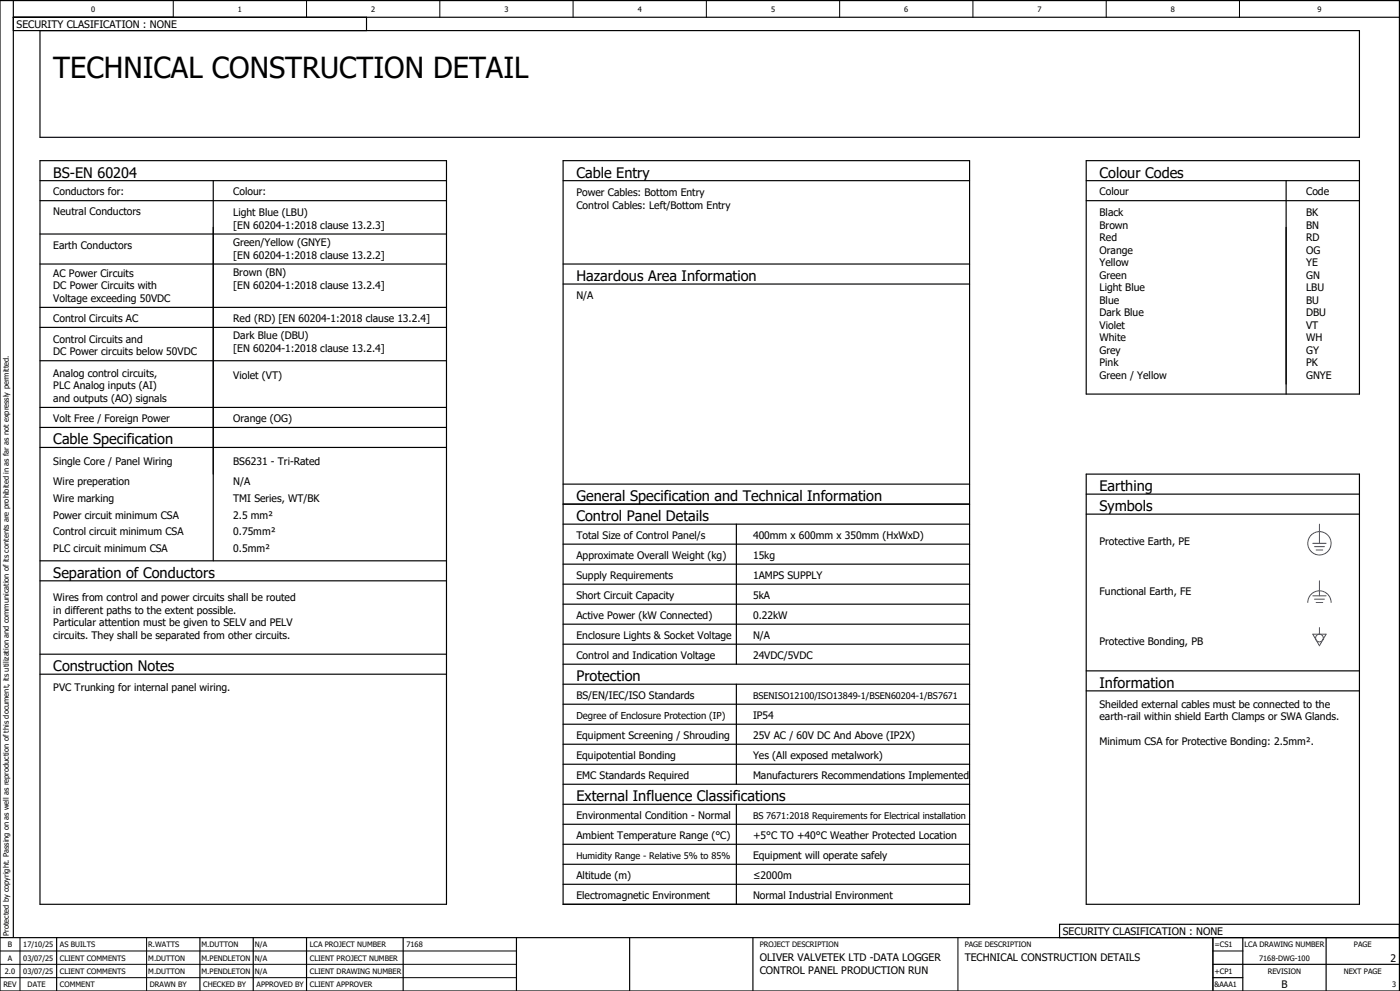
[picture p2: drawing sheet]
<svg xmlns="http://www.w3.org/2000/svg" width="420mm" height="297mm" viewBox="0 0 420 297" stroke-linecap="round" stroke-linejoin="round" font-family="sans-serif">
<defs><g id="words">
<text font-size="8.7" x="16" y="23.4">TECHNICAL CONSTRUCTION DETAIL</text>
<g font-size="4.3">
<text x="16" y="53.3">BS-EN 60204</text>
<text x="173" y="53.3">Cable Entry</text>
<text x="330" y="53.3">Colour Codes</text>
<text x="173" y="84.3">Hazardous Area Information</text>
<text x="16" y="133.3">Cable Specification</text>
<text x="330" y="147.3">Earthing</text>
<text x="173" y="150.3">General Specification and Technical Information</text>
<text x="330" y="153.3">Symbols</text>
<text x="173" y="156.3">Control Panel Details</text>
<text x="16" y="173.3">Separation of Conductors</text>
<text x="16" y="201.3">Construction Notes</text>
<text x="173" y="204.3">Protection</text>
<text x="330" y="206.3">Information</text>
<text x="173" y="240.3">External Influence Classifications</text>
</g>
<g font-size="3.1">
<text x="5" y="8.4">SECURITY CLASIFICATION : NONE</text>
<text x="16" y="58.5">Conductors for:</text>
<text x="70" y="58.5">Colour:</text>
<text x="173" y="58.8">Power Cables: Bottom Entry</text>
<text x="330" y="58.5">Colour</text>
<text x="392" y="58.5">Code</text>
<text x="16" y="64.5">Neutral Conductors</text>
<text x="70" y="64.8">Light Blue (LBU)</text>
<text x="173" y="62.5">Control Cables: Left/Bottom Entry</text>
<text x="330" y="64.8">Black</text>
<text x="392" y="64.8">BK</text>
<text x="70" y="68.5">[EN 60204-1:2018 clause 13.2.3]</text>
<text x="330" y="68.5">Brown</text>
<text x="392" y="68.5">BN</text>
<text x="16" y="74.5">Earth Conductors</text>
<text x="70" y="73.8">Green/Yellow (GNYE)</text>
<text x="70" y="77.5">[EN 60204-1:2018 clause 13.2.2]</text>
<text x="330" y="72.3">Red</text>
<text x="330" y="76">Orange</text>
<text x="392" y="72.3">RD</text>
<text x="392" y="76">OG</text>
<text x="16" y="83">AC Power Circuits</text>
<text x="70" y="82.8">Brown (BN)</text>
<text x="330" y="79.8">Yellow</text>
<text x="330" y="83.5">Green</text>
<text x="392" y="79.8">YE</text>
<text x="392" y="83.5">GN</text>
<text x="16" y="86.8">DC Power Circuits with</text>
<text x="70" y="86.5">[EN 60204-1:2018 clause 13.2.4]</text>
<text x="173" y="89.5">N/A</text>
<text x="330" y="87.3">Light Blue</text>
<text x="392" y="87.3">LBU</text>
<text x="16" y="90.5">Voltage exceeding 50VDC</text>
<text x="330" y="91">Blue</text>
<text x="330" y="94.8">Dark Blue</text>
<text x="392" y="91">BU</text>
<text x="392" y="94.8">DBU</text>
<text x="16" y="96.5">Control Circuits AC</text>
<text x="70" y="96.5">Red (RD) [EN 60204-1:2018 clause 13.2.4]</text>
<text x="70" y="101.8">Dark Blue (DBU)</text>
<text x="330" y="98.5">Violet</text>
<text x="392" y="98.5">VT</text>
<text x="16" y="102.8">Control Circuits and</text>
<text x="16" y="106.5">DC Power circuits below 50VDC</text>
<text x="70" y="105.5">[EN 60204-1:2018 clause 13.2.4]</text>
<text x="330" y="102.3">White</text>
<text x="330" y="106">Grey</text>
<text x="392" y="102.3">WH</text>
<text x="392" y="106">GY</text>
<text x="16" y="113">Analog control circuits,</text>
<text x="70" y="113.5">Violet (VT)</text>
<text x="330" y="109.8">Pink</text>
<text x="330" y="113.5">Green / Yellow</text>
<text x="392" y="109.8">PK</text>
<text x="392" y="113.5">GNYE</text>
<text x="16" y="116.8">PLC Analog inputs (AI)</text>
<text x="16" y="120.5">and outputs (AO) signals</text>
<text x="16" y="126.5">Volt Free / Foreign Power</text>
<text x="70" y="126.5">Orange (OG)</text>
<text x="16" y="139.5">Single Core / Panel Wiring</text>
<text x="70" y="139.5">BS6231 - Tri-Rated</text>
<text x="16" y="145.5">Wire preperation</text>
<text x="70" y="145.5">N/A</text>
<text x="16" y="150.5">Wire marking</text>
<text x="16" y="155.5">Power circuit minimum CSA</text>
<text x="70" y="150.5">TMI Series, WT/BK</text>
<text x="70" y="155.5">2.5 mm²</text>
<text x="16" y="160.5">Control circuit minimum CSA</text>
<text x="70" y="160.5">0.75mm²</text>
<text x="173" y="161.5">Total Size of Control Panel/s</text>
<text x="226" y="161.5">400mm x 600mm x 350mm (HxWxD)</text>
<text x="16" y="165.5">PLC circuit minimum CSA</text>
<text x="70" y="165.5">0.5mm²</text>
<text x="173" y="167.5">Approximate Overall Weight (kg)</text>
<text x="226" y="167.5">15kg</text>
<text x="330" y="163.5">Protective Earth, PE</text>
<text x="173" y="173.5">Supply Requirements</text>
<text x="226" y="173.5">1AMPS SUPPLY</text>
<text x="173" y="179.5">Short Circuit Capacity</text>
<text x="226" y="179.5">5kA</text>
<text x="330" y="178.5">Functional Earth, FE</text>
<text x="16" y="180.3">Wires from control and power circuits shall be routed</text>
<text x="16" y="184">in different paths to the extent possible.</text>
<text x="173" y="185.5">Active Power (kW Connected)</text>
<text x="226" y="185.5">0.22kW</text>
<text x="16" y="187.8">Particular attention must be given to SELV and PELV</text>
<text x="16" y="191.5">circuits. They shall be separated from other circuits.</text>
<text x="173" y="191.5">Enclosure Lights &amp; Socket Voltage</text>
<text x="226" y="191.5">N/A</text>
<text x="173" y="197.5">Control and Indication Voltage</text>
<text x="226" y="197.5">24VDC/5VDC</text>
<text x="330" y="193.5">Protective Bonding, PB</text>
<text x="16" y="207.3">PVC Trunking for internal panel wiring.</text>
<text x="173" y="209.5">BS/EN/IEC/ISO Standards</text>
<text x="226" y="215.5">IP54</text>
<text x="330" y="212.3">Sheilded external cables must be connected to the</text>
<text x="173" y="221.5">Equipment Screening / Shrouding</text>
<text x="226" y="221.5">25V AC / 60V DC And Above (IP2X)</text>
<text x="330" y="216">earth-rail within shield Earth Clamps or SWA Glands.</text>
<text x="173" y="227.5">Equipotential Bonding</text>
<text x="226" y="227.5">Yes (All exposed metalwork)</text>
<text x="330" y="223.5">Minimum CSA for Protective Bonding: 2.5mm².</text>
<text x="173" y="233.5">EMC Standards Required</text>
<text x="226" y="233.5">Manufacturers Recommendations Implemented</text>
<text x="173" y="245.5">Environmental Condition - Normal</text>
<text x="173" y="251.5">Ambient Temperature Range (°C)</text>
<text x="226" y="251.5">+5°C TO +40°C Weather Protected Location</text>
<text x="226" y="257.5">Equipment will operate safely</text>
<text x="173" y="263.5">Altitude (m)</text>
<text x="226" y="263.5">≤2000m</text>
<text x="173" y="269.5">Electromagnetic Environment</text>
<text x="226" y="269.5">Normal Industrial Environment</text>
<text x="319" y="280.4">SECURITY CLASIFICATION : NONE</text>
<text x="228" y="288.3">OLIVER VALVETEK LTD -DATA LOGGER</text>
<text x="228" y="292">CONTROL PANEL PRODUCTION RUN</text>
<text x="289.5" y="288.3">TECHNICAL CONSTRUCTION DETAILS</text>
<text x="417.3" y="288.4">2</text>
<text x="384.6" y="296.4">B</text>
</g>
<text font-size="2.9" x="173" y="215.6">Degree of Enclosure Protection (IP)</text>
<g font-size="2.7">
<text x="226" y="209.6">BSENISO12100/ISO13849-1/BSEN60204-1/BS7671</text>
<text x="226" y="245.6">BS 7671:2018 Requirements for Electrical installation</text>
<text x="173" y="257.6">Humidity Range - Relative 5% to 85%</text>
</g>
<g font-size="2.2">
<text x="27.4" y="3.7">0</text>
<text x="71.4" y="3.7">1</text>
<text x="111.4" y="3.7">2</text>
<text x="151.4" y="3.7">3</text>
<text x="191.4" y="3.7">4</text>
<text x="231.4" y="3.7">5</text>
<text x="271.4" y="3.6">6</text>
<text x="311.4" y="3.6">7</text>
<text x="351.4" y="3.6">8</text>
<text x="395.4" y="3.6">9</text>
<text x="2.7" y="280.7" transform="rotate(-90 2.7 280.7)">Protected by copyright. Passing on as well as reproduction of this document, its utilization and communication of its contents are prohibited in as far as not expressly permitted.</text>
<text x="2.3" y="284.1">B</text>
<text x="7" y="284.1">17/10/25</text>
<text x="18" y="284.1">AS BUILTS</text>
<text x="44.5" y="284.1">R.WATTS</text>
<text x="60.5" y="284.1">M.DUTTON</text>
<text x="76.5" y="284.1">N/A</text>
<text x="93" y="284.1">LCA PROJECT NUMBER</text>
<text x="122" y="284.1">7168</text>
<text x="228" y="284.1">PROJECT DESCRIPTION</text>
<text x="289.5" y="284.1">PAGE DESCRIPTION</text>
<text x="364.5" y="284.1">=CS1</text>
<text x="373.5" y="284.1">LCA DRAWING NUMBER</text>
<text x="406.3" y="284.1">PAGE</text>
<text x="1.4" y="292.1">2.0</text>
<text x="2.3" y="288.1">A</text>
<text x="7" y="288.1">03/07/25</text>
<text x="7" y="292.1">03/07/25</text>
<text x="18" y="288.1">CLIENT COMMENTS</text>
<text x="18" y="292.1">CLIENT COMMENTS</text>
<text x="44.5" y="288.1">M.DUTTON</text>
<text x="44.5" y="292.1">M.DUTTON</text>
<text x="60.5" y="288.1">M.PENDLETON</text>
<text x="60.5" y="292.1">M.PENDLETON</text>
<text x="76.5" y="288.1">N/A</text>
<text x="76.5" y="292.1">N/A</text>
<text x="93" y="292.1">CLIENT DRAWING NUMBER</text>
<text x="93" y="288.1">CLIENT PROJECT NUMBER</text>
<text x="364.5" y="292.1">+CP1</text>
<text x="377.9" y="288.1">7168-DWG-100</text>
<text x="380.5" y="292.1">REVISION</text>
<text x="403.3" y="292.1">NEXT PAGE</text>
<text x="1" y="296.1">REV</text>
<text x="8.3" y="296.1">DATE</text>
<text x="18" y="296.1">COMMENT</text>
<text x="45" y="296.1">DRAWN BY</text>
<text x="61" y="296.1">CHECKED BY</text>
<text x="77" y="296.1">APPROVED BY</text>
<text x="93" y="296.1">CLIENT APPROVER</text>
<text x="364.5" y="296.1">&amp;AAA1</text>
<text x="417.8" y="296.1">3</text>
</g>
</g></defs>
<g fill="none" stroke="#000" stroke-width=".3">
<path d="M52 .2v5M92 .2v5M132 .2v5M172 .2v5M212 .2v5M252 .2v5M292 .2v5M332 .2v5M372 .2v5M0 285.2h155M0 293.2h155M0 289.2h155"/>
<path d="M6 281.2v16M44 281.2v16M287.5 281.2v15.9M364 285.2h9M364 281.3v15.7"/>
</g>
<g fill="none" stroke="#000" stroke-width=".35">
<path d="M0 .2h420v297h-420zM4 5.2h416M4 9.2h404v32h-396v-32M4 .2v281M110 5.2v4M12 48.2h122v223h-122zM12 54.2h122M64 54.2v114M169 54.2h122M169 48.2h122v223h-122zM326 48.2h82v70h-82zM326 54.2h82"/>
<path d="M386 54.2v64M12 60.2h122M12 70.2h122M12 79.2h122M169 79.2h122M326 60.2h82M12 92.2h122M12 98.2h122M169 85.2h122M12 108.2h122M12 128.2h122M12 122.2h122"/>
<path d="M12 134.2h122M169 151.2h122M169 145.2h122M169 157.2h122M221 157.2v42M326 142.2h82v129h-82zM326 148.2h82M326 154.2h82M12 168.2h122M12 174.2h122M169 163.2h122M169 169.2h122"/>
<path d="M169 175.2h122M12 196.2h122M169 181.2h122M169 187.2h122M169 193.2h122M169 199.2h122M12 202.2h122M169 205.2h122M169 211.2h122M169 217.2h122M221 205.2v30M326 201.2h82"/>
<path d="M326 207.2h82M169 223.2h122M169 229.2h122M169 235.2h122M169 241.2h122M169 247.2h122M169 253.2h122M169 259.2h122M221 241.2v30M169 265.2h122M420 277.2h-102v4M0 281.2h420"/>
<path d="M17 281.2v16M60 281.2v16M76 281.2v16M92 281.2v16M121 281.2v16M155 281.2v16M189 281.2v15.9M226 281.2v15.9M364 289.2h56M364 293.2h9M364 281.3v15.7M373 281.2v16"/>
<path d="M398 281.2v16"/>
</g>
<g fill="none" stroke="#00f" stroke-width=".3">
<path d="M396 157.2v5.7M394 162.9h4M394 178.7h4M394.5 163.9h3M394.5 179.7h3M395 164.9h2M396 174.2v4.5M392.5 180.7a3.5 3.5 0 0 1 3.5-3.5 3.5 3.5 0 0 1 3.5 3.5M394 190.2h4l-2 3.4zM395 180.7h2M396 188.2v2"/>
<circle cx="396" cy="162.9" r="3.5"/>
<circle cx="396" cy="191.3" r="1.15"/>
</g>
<use href="#words"/>
</svg>
